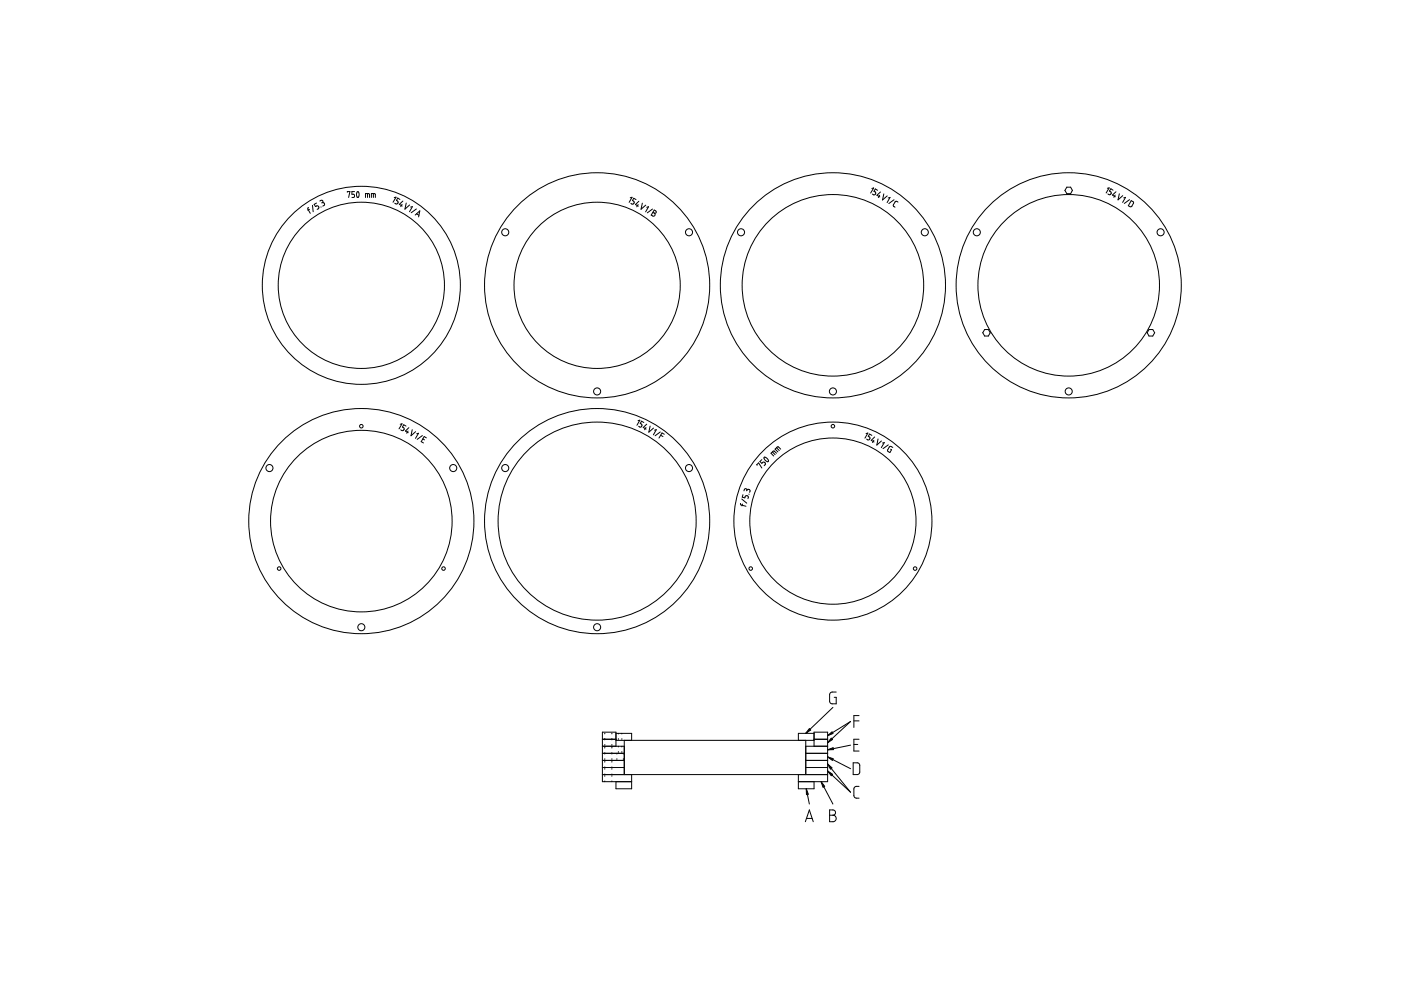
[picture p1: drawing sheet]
<svg xmlns="http://www.w3.org/2000/svg" width="297mm" height="210mm" viewBox="0 0 297 210" stroke-linecap="round" stroke-linejoin="round" font-family="sans-serif">
<g fill="none" stroke="#000" stroke-width=".21">
<path d="M184.8 40l.4-.1-.6 1M226.2 39.7h.8l.4 .7-.4 .7h-.8l-.4-.7zM234.8 39.9l.4-.1-.7 1.1M65.4 44l-.1 .3 .5 .9M65.6 44.4l-.3 .2M66.3 43.5l.1 1.4M67.1 43.1l-.5 .2 .3 .5 .4-.2 .3 .3-.1 .3-.3 .2M67.8 42.6l.3-.1a.28 .28 0 0 1 .3 .1 .28 .28 0 0 1-.1 .4M68.1 43.9h.1M68.3 43h.3l.2 .2-.1 .3-.3 .2M68.3 43h-.1M73.6 40.8v-.2h.6l-.3 1.3"/>
<path d="M75.2 40.6h-.6v.6h.4l.2 .2-.1 .4-.5 .1M75.7 40.7l.2-.1 .2 .2v.7a.29 .29 0 0 1-.3 .4 .29 .29 0 0 1-.2-.5zM77.5 41.9v-.9l.7 .1 .1 .8M77.9 41v.9M78.7 41.9v-.9l.8 .1 .1 .8M79.2 41v.9M83.6 41.9l.4-.1-.7 1.1M84.8 42.3l-.5-.3-.2 .5 .3 .2v.3l-.3 .3-.4-.2M85.2 43.3l-.2 .5M85.4 42.6l-.7 .7 .6 .4M86.1 43.1l-.2 1.2 .9-.8M87.1 43.9l.3-.1-.6 1.1"/>
<path d="M88 45.6l1-.9-.2 1.3M88.3 44.3l-1.1 .8M88.3 45.3l.5 .3M133.6 41.9l.4-.1-.6 1.1M134.9 42.3l-.5-.3-.3 .5 .4 .3-.2 .4-.3 .1-.2-.2M135.3 43.4l-.3 .5M135.4 42.7l-.7 .7 .6 .3M136.2 43.1l-.3 1.3 1-.9M137.1 43.9l.4-.1-.6 1.1M138.3 44.3l-1.1 .8M138.4 45l.3 .2M138.7 44.5l.3 .2a.28 .28 0 0 1 .1 .4 .28 .28 0 0 1-.4 .1l.1 .1a.33 .33 0 0 1 0 .4 .33 .33 0 0 1-.4 .1l-.3-.2z"/>
<path d="M186.1 40.3l-.5-.2-.3 .5 .4 .2v.3l-.3 .2-.4-.2M186.5 41.4l-.3 .5M186.7 40.7l-.8 .7 .6 .3M187.4 41.1l-.3 1.3 1-.9M188.3 42l.4-.1-.6 1M189.5 42.4l-1.1 .8M190.4 42.8l-.3-.1-.3 .1-.4 .7 .4 .4M236 40.3l-.5-.3-.3 .5 .4 .2v.3l-.3 .3-.4-.2M236.4 41.4l-.2 .4M236.6 40.7l-.7 .7 .6 .3M237.3 41.1l-.3 1.3 1-.9M238.3 42l.3-.2-.6 1.1"/>
<path d="M239.5 42.3l-1.1 .8M239.8 42.5l.5 .3v.2l-.3 .7-.4 .2-.4-.3zM208.8 69.9h.7l.5 .6-.5 .7h-.7l-.4-.7zM243.6 69.9h.8l.4 .6-.4 .7h-.8l-.4-.7zM84.9 90l.3-.1-.6 1M86.1 90.3l-.5-.2-.3 .5 .4 .2-.1 .4-.3 .1-.3-.2M86.5 91.4l-.3 .5M86.7 90.7l-.7 .7 .6 .3M87.4 91.1l-.3 1.3 1-.9M88.3 92l.4-.1-.6 1M89.6 92.4l-1.1 .8M89.6 93l.4 .3"/>
<path d="M90.4 92.8l-.5-.2-.6 1 .5 .3M135.3 89.2l.4-.1-.7 1.1M136.5 89.6l-.5-.3-.3 .5 .4 .3-.1 .3-.2 .2-.4-.2M136.9 90.6l-.2 .5M137.1 89.9l-.7 .7 .6 .4M137.8 90.3l-.2 1.3 1-.8M138.8 91.2l.3-.1-.6 1.1M140 91.6l-1.1 .8M140.1 92.3l.5 .3M140.8 92.1l-.4-.3-.7 1.1M160.5 98.6l-.1-.1 .4-.4 .7 1.1M161.5 97.5l-.4 .4 .4 .3 .4-.2 .3 .1 .1 .3-.3 .3"/>
<path d="M162 97l.3-.1 .5 .5a.3 .3 0 0 1 .1 .5 .3 .3 0 0 1-.5-.2l-.4-.5zM163.8 95.8l.5 .6M164.6 96.1l-.5-.5-.6 .5 .5 .6M164.6 94.9l.6 .6M165.5 95.2l-.5-.5-.7 .5 .6 .6M183.6 91.9l.4-.1-.6 1.1M184.8 92.3l-.4-.3-.3 .5 .4 .3-.1 .4-.3 .1-.4-.2M185.3 93.4l-.3 .4M185.4 92.6l-.7 .8 .6 .3M186.2 93.1l-.3 1.3 1-.9M187.1 93.9l.4-.1-.6 1.1M188.3 94.3l-1.1 .8"/>
<path d="M189.3 94.9l-.5-.3-.2 .1-.4 .7v.3l.5 .2 .3-.5-.2-.2M157 106.7l.1 .4 1.1 .2M157.3 105.8l1 .9M157.4 106.9l-.1 .4M157.5 104.9l-.1 .5 .5 .2 .1-.4 .3-.1 .3 .2v.4M158.3 103.9a.27 .27 0 0 0-.1-.3 .27 .27 0 0 0-.4 .2l-.1 .3M158.3 103.9l.3-.2 .3 .1v.6M158.3 103.9v.2M158.8 104.8h.1M127.7 158.2h4.7M127.7 159.7h4.7M127.7 156.7h2.9"/>
<path d="M128.2 155.4v.2M128.2 156.6v.3M128.2 157.9v.1M128.2 158.5v.1M128.2 159.6v.3M129.7 155.4v.2M129.7 156.6v.3M129.7 157.9v.1M129.7 158.5v.1M129.7 159.6v.3M130.6 158.2v-3h-2.9v10.5h6.2M130.6 155.5h3.3v1.5"/>
<path d="M130.6 157h42M130.8 159.7v.2M131.1 155.5v.1M131.1 156.6v.2M131.1 158.2v.2M131.1 159.4v.1M131.8 155.5v.1M131.8 156.6v.2M131.8 158.2v.2M131.8 159.4v.1M132.2 159.7v.2M132.4 157v7.2"/>
<path d="M170.8 158.2h4.7M170.8 159.7h4.7M170.8 157v7.2M172.6 158.2v-3h2.9v10.5h-6.2M172.6 156.7h2.9M172.6 155.5h-3.3v1.5M175.5 156l4.8-3-4.8 4.5M176.6 150l-5.8 5.5M177.3 146.7h-1l-.3 .3-.1 1.7 .4 .5h1v-1.4h-.4M180.3 158l-4.8 1M181 157.8h.9M181 152.8h1.1"/>
<path d="M182.1 156.7h-1.1v2.5h1.1M182.1 151.7h-1.1v2.5M127.7 161.2h4.7M127.7 162.7h4.7M127.7 164.2h47.8M128.2 160.9v.1M128.2 161.4v.2M128.2 162.6v.1M128.2 162.9v.2M128.2 164.1v.1M128.2 164.4v.2M128.2 165.6v.1"/>
<path d="M129.7 160.9v.1M129.7 161.4v.2M129.7 162.6v.1M129.7 162.9v.2M129.7 164.1v.1M129.7 164.4v.2M129.7 165.6v.1M130.8 160.9v.1M132.2 160.9v.1M133.9 164.2v3h-3.3v-1.5M169.3 164.2v3h3.3v-1.5M170.8 174.2l.8-2.5 .8 2.5"/>
<path d="M170.8 161.2h4.7M170.8 162.7h4.7M170.9 167.2l.7 3.3M171 173.5h1.2M174.1 165.7l2.5 4.8M175.5 162l4.8 6-4.8-4.5M175.5 160.5l4.8 2.5M175.9 171.7l.9 .1 .3 .3-.1 .6-.4 .1 .4 .2 .3 .4-.1 .5-.4 .3h-.9zM175.9 172.8h.7M180.9 161.7l1 .1 .4 .3v1.6l-.4 .5h-1zM182.1 166.7l-.7 .1-.4 .4 .1 1.7 .4 .3h.6"/>
<circle cx="107.1" cy="49.2" r=".75"/>
<circle cx="146.1" cy="49.2" r=".75"/>
<circle cx="157.1" cy="49.2" r=".75"/>
<circle cx="196.1" cy="49.2" r=".75"/>
<circle cx="207.1" cy="49.2" r=".75"/>
<circle cx="246.1" cy="49.2" r=".75"/>
<circle cx="76.6" cy="60.5" r="17.6"/>
<circle cx="76.6" cy="60.5" r="21"/>
<circle cx="126.6" cy="60.5" r="23.9"/>
<circle cx="126.6" cy="60.5" r="17.6"/>
<circle cx="176.6" cy="60.5" r="23.9"/>
<circle cx="176.6" cy="60.5" r="19.2"/>
<circle cx="226.6" cy="60.5" r="23.9"/>
<circle cx="226.6" cy="60.5" r="19.2"/>
<circle cx="57.1" cy="99.2" r=".75"/>
<circle cx="76.6" cy="90.4" r=".37"/>
<circle cx="96.1" cy="99.2" r=".75"/>
<circle cx="107.1" cy="99.2" r=".75"/>
<circle cx="126.6" cy="83" r=".75"/>
<circle cx="146.1" cy="99.2" r=".75"/>
<circle cx="176.6" cy="83" r=".75"/>
<circle cx="176.6" cy="90.4" r=".37"/>
<circle cx="226.6" cy="83" r=".75"/>
<circle cx="76.6" cy="110.5" r="23.9"/>
<circle cx="76.6" cy="110.5" r="19.2"/>
<circle cx="126.6" cy="110.5" r="23.9"/>
<circle cx="126.6" cy="110.5" r="21"/>
<circle cx="176.6" cy="110.5" r="21"/>
<circle cx="176.6" cy="110.5" r="17.6"/>
<circle cx="59.2" cy="120.5" r=".37"/>
<circle cx="76.6" cy="133" r=".75"/>
<circle cx="94" cy="120.5" r=".37"/>
<circle cx="126.6" cy="133" r=".75"/>
<circle cx="159.2" cy="120.5" r=".37"/>
<circle cx="194" cy="120.5" r=".37"/>
</g>
<path d="M171.6 154.5l.3 .3-1.1 .7zM175.5 159l1.2-.5v.4zM176.3 156.5l.2 .3-1 .7zM175.5 156l.9-.8 .2 .3zM170.9 167.2l.5 1.2-.4 .1zM174.1 165.7l.8 1-.4 .2zM175.5 163.5l1 .7-.2 .3zM175.5 162l.9 .8-.3 .3zM175.5 160.5l1.2 .4-.2 .3z" fill="#000" stroke="#000" stroke-width=".21"/>
</svg>
